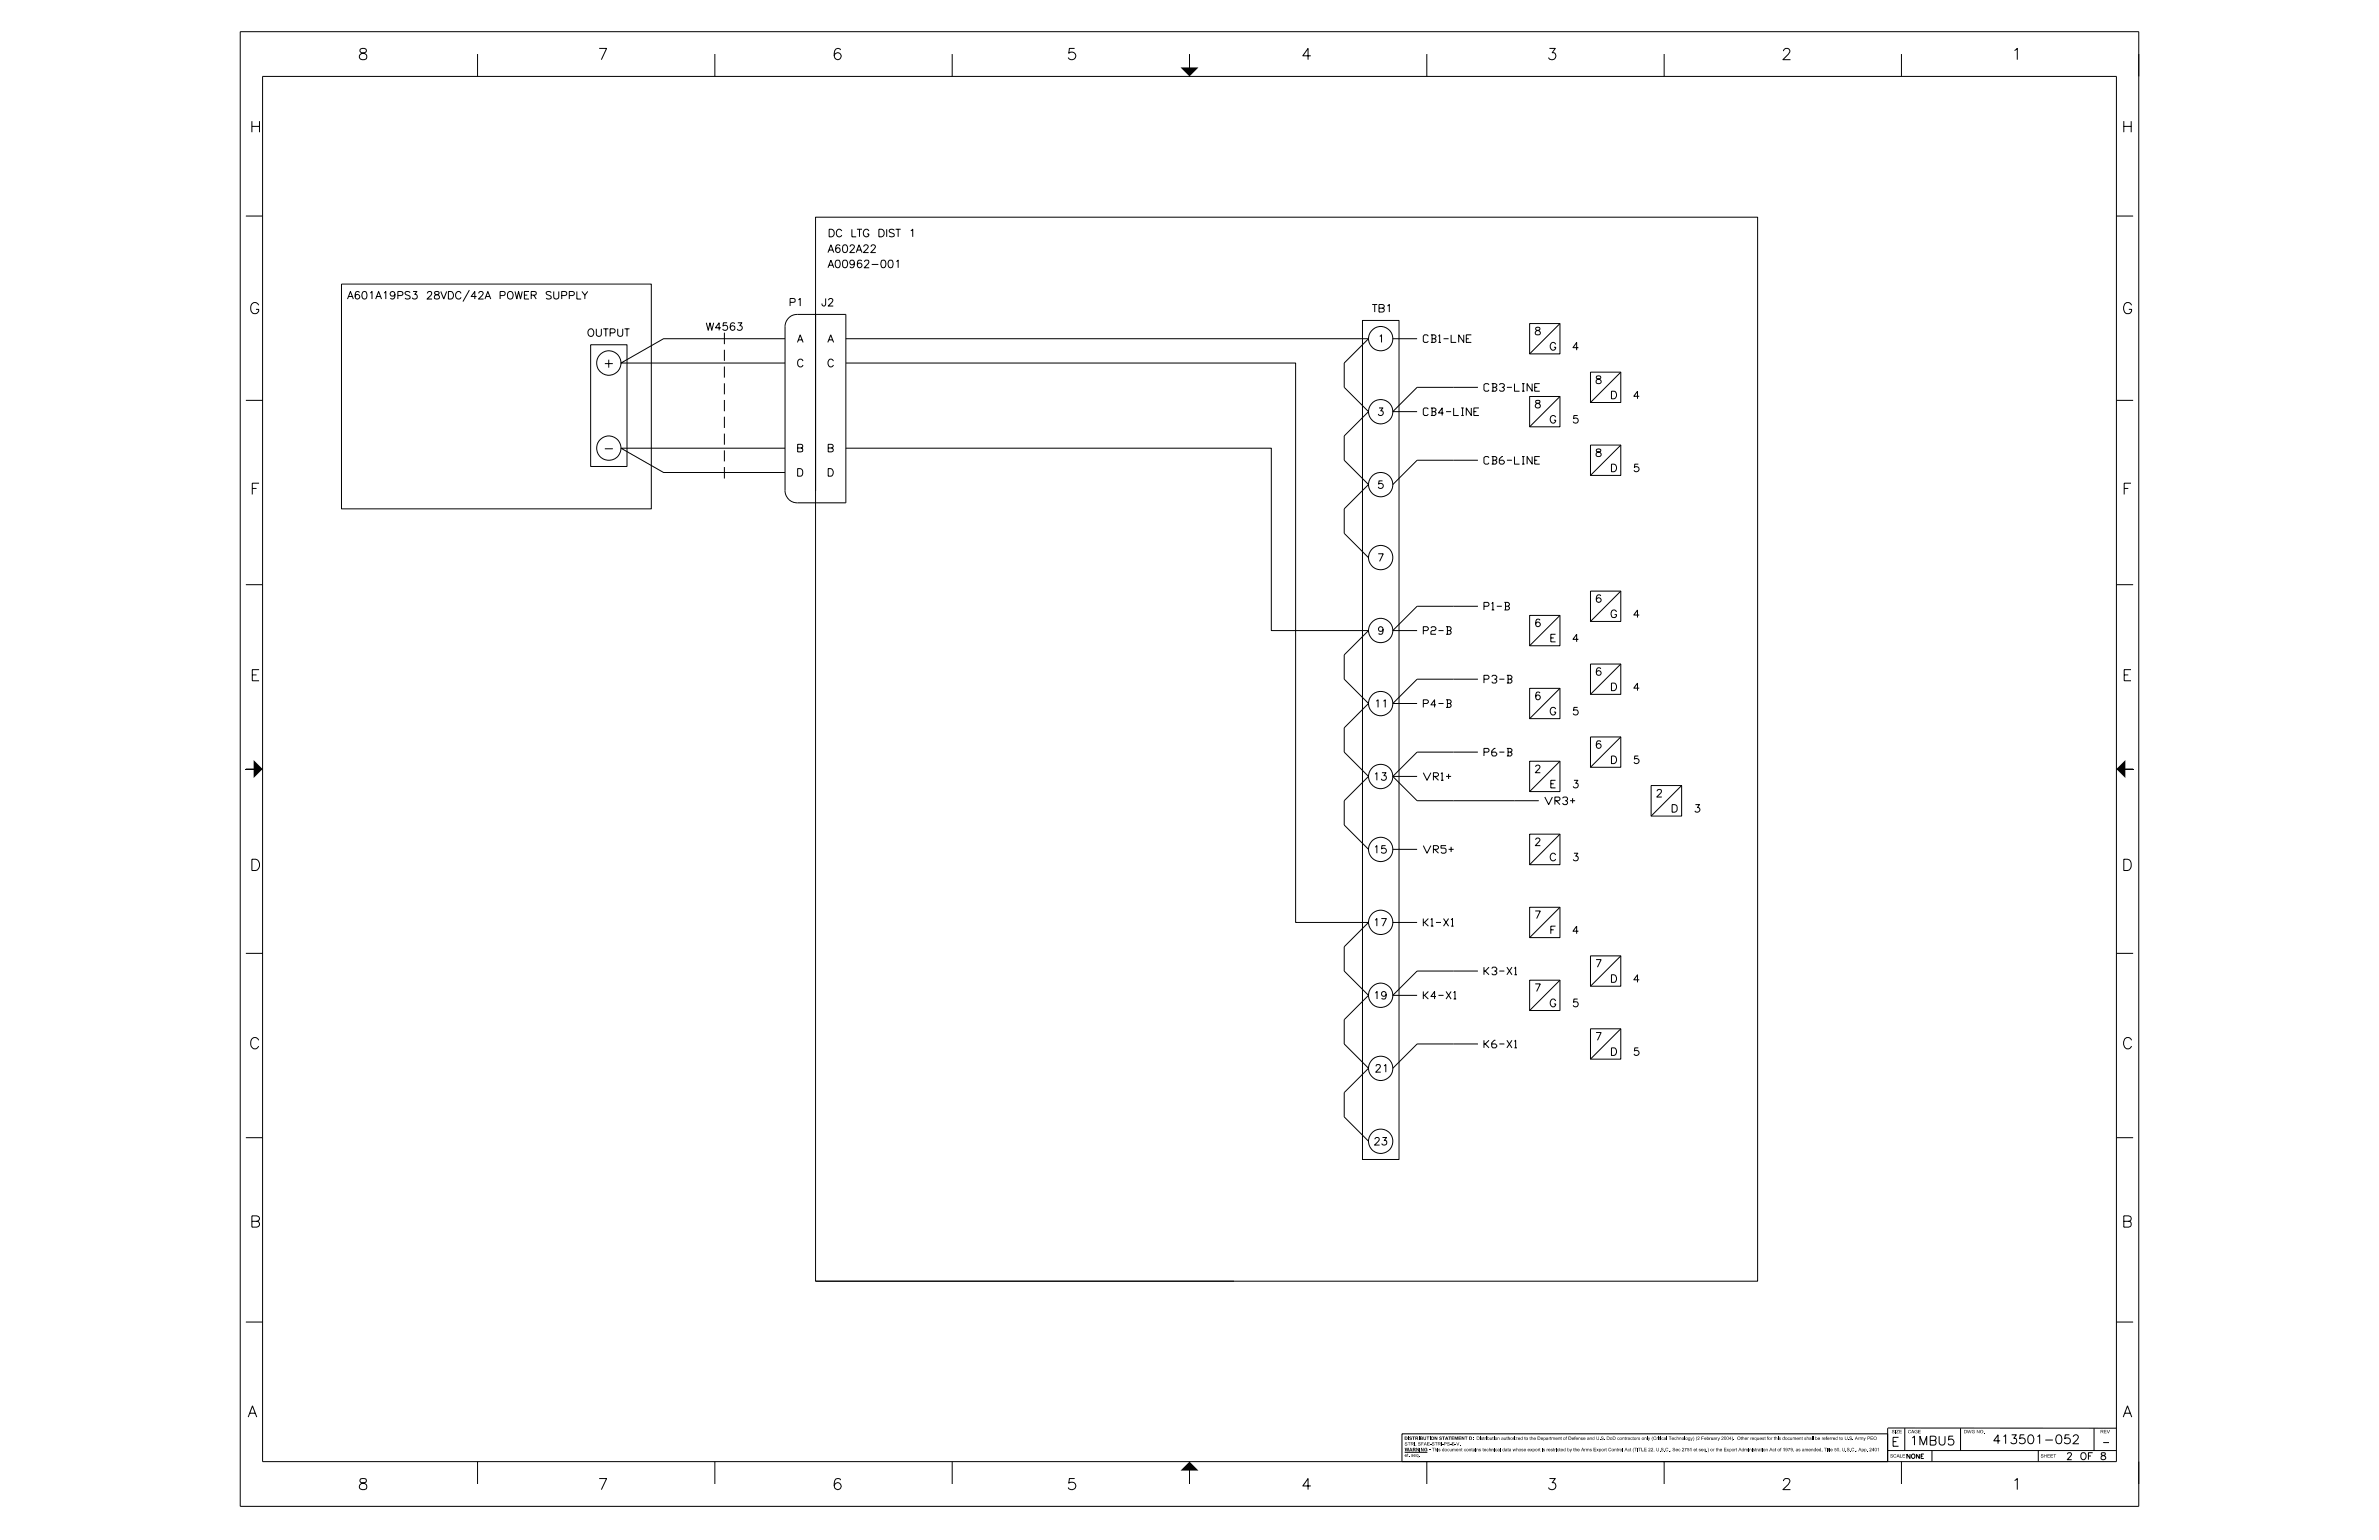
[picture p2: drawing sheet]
<svg xmlns="http://www.w3.org/2000/svg" width="432mm" height="279mm" viewBox="0 0 432 279" stroke-linecap="round" stroke-linejoin="round" font-family="sans-serif">
<defs><g id="words">
<g font-size="2">
<text x="64.9" y="10.8">8</text>
<text x="108.5" y="10.8">7</text>
<text x="151" y="10.8">6</text>
<text x="193.6" y="10.8">5</text>
<text x="236.2" y="10.8">4</text>
<text x="280.8" y="10.8">3</text>
<text x="323.3" y="10.8">2</text>
<text x="365.1" y="10.8">1</text>
<text x="45.3" y="24">H</text>
<text x="385.1" y="24">H</text>
<text x="45.2" y="56.9">G</text>
<text x="385.1" y="56.9">G</text>
<text x="45.4" y="89.7">F</text>
<text x="385.1" y="89.7">F</text>
<text x="45.4" y="123.5">E</text>
<text x="385.1" y="123.5">E</text>
<text x="45.3" y="157.9">D</text>
<text x="385.1" y="157.9">D</text>
<text x="45.2" y="190.3">C</text>
<text x="385.1" y="190.3">C</text>
<text x="45.3" y="222.6">B</text>
<text x="385.1" y="222.6">B</text>
<text x="45" y="257.1">A</text>
<text x="385.3" y="257.1">A</text>
<text x="64.9" y="270.3">8</text>
<text x="108.5" y="270.3">7</text>
<text x="151" y="270.3">6</text>
<text x="193.6" y="270.3">5</text>
<text x="236.2" y="270.3">4</text>
<text x="280.8" y="270.3">3</text>
<text x="323.3" y="270.3">2</text>
<text x="365.1" y="270.3">1</text>
</g>
<g font-size="1.7">
<text x="109.4" y="66.7">+</text>
<text x="109.4" y="82.2">-</text>
</g>
<g font-size="1.6">
<text x="343.3" y="262.4">E</text>
<text x="346.6" y="262.2">1MBU5</text>
<text x="361.6" y="262">413501-052</text>
</g>
<g font-size="1.4">
<text x="150.2" y="45.8">A602A22</text>
<text x="150.2" y="43">DC LTG DIST 1</text>
<text x="150.2" y="48.6">A00962-001</text>
<text x="63" y="54.3">A601A19PS3 28VDC/42A POWER SUPPLY</text>
<text x="128.1" y="59.9">W4563</text>
<text x="143.2" y="55.5">P1</text>
<text x="149.1" y="55.5">J2</text>
<text x="249" y="56.6">TB1</text>
<text x="106.5" y="61">OUTPUT</text>
<text x="144.7" y="62.1">A</text>
<text x="150.2" y="62.1">A</text>
<text x="250" y="62.1">1</text>
<text x="258.3" y="62.1">CB1-LNE</text>
<text x="278.5" y="60.8">8</text>
<text x="281.2" y="63.5">G</text>
<text x="285.3" y="63.5">4</text>
<text x="144.6" y="66.6">C</text>
<text x="150.1" y="66.6">C</text>
<text x="269.4" y="71">CB3-LINE</text>
<text x="289.5" y="69.6">8</text>
<text x="250" y="75.4">3</text>
<text x="258.3" y="75.4">CB4-LINE</text>
<text x="278.5" y="74">8</text>
<text x="281.2" y="76.8">G</text>
<text x="285.4" y="76.8">5</text>
<text x="292.2" y="72.3">D</text>
<text x="296.3" y="72.3">4</text>
<text x="144.5" y="82">B</text>
<text x="150" y="82">B</text>
<text x="289.5" y="82.8">8</text>
<text x="144.5" y="86.4">D</text>
<text x="150" y="86.4">D</text>
<text x="250" y="88.6">5</text>
<text x="269.4" y="84.2">CB6-LINE</text>
<text x="292.2" y="85.6">D</text>
<text x="296.4" y="85.6">5</text>
<text x="250" y="101.9">7</text>
<text x="269.4" y="110.7">P1-B</text>
<text x="289.5" y="109.3">6</text>
<text x="292.2" y="112.1">G</text>
<text x="296.3" y="112.1">4</text>
<text x="250" y="115.1">9</text>
<text x="258.3" y="115.1">P2-B</text>
<text x="281.2" y="116.5">E</text>
<text x="285.3" y="116.5">4</text>
<text x="269.4" y="123.9">P3-B</text>
<text x="292.2" y="125.3">D</text>
<text x="296.3" y="125.3">4</text>
<text x="249.4" y="128.3">11</text>
<text x="258.3" y="128.3">P4-B</text>
<text x="281.2" y="129.7">G</text>
<text x="285.4" y="129.7">5</text>
<text x="269.4" y="137.2">P6-B</text>
<text x="289.5" y="135.8">6</text>
<text x="249.2" y="141.6">13</text>
<text x="258.3" y="141.6">VR1+</text>
<text x="278.5" y="140.2">2</text>
<text x="281.2" y="142.9">E</text>
<text x="285.4" y="142.9">3</text>
<text x="292.2" y="138.5">D</text>
<text x="296.4" y="138.5">5</text>
<text x="280.4" y="146">VR3+</text>
<text x="300.5" y="144.6">2</text>
<text x="303.2" y="147.4">D</text>
<text x="307.4" y="147.4">3</text>
<text x="249.2" y="154.8">15</text>
<text x="258.3" y="154.8">VR5+</text>
<text x="278.5" y="153.4">2</text>
<text x="281.2" y="156.2">C</text>
<text x="285.4" y="156.2">3</text>
<text x="278.5" y="166.7">7</text>
<text x="249.2" y="168">17</text>
<text x="258.3" y="168">K1-X1</text>
<text x="281.2" y="169.4">F</text>
<text x="285.3" y="169.4">4</text>
<text x="269.4" y="176.9">K3-X1</text>
<text x="278.5" y="179.9">7</text>
<text x="289.5" y="175.5">7</text>
<text x="292.2" y="178.2">D</text>
<text x="296.3" y="178.2">4</text>
<text x="249.2" y="181.3">19</text>
<text x="258.3" y="181.3">K4-X1</text>
<text x="281.2" y="182.7">G</text>
<text x="285.4" y="182.7">5</text>
<text x="269.4" y="190.1">K6-X1</text>
<text x="289.5" y="188.7">7</text>
<text x="292.2" y="191.5">D</text>
<text x="296.4" y="191.5">5</text>
<text x="249.5" y="194.5">21</text>
<text x="249.3" y="207.7">23</text>
</g>
<g font-size="1.3">
<text x="381.5" y="262.3">-</text>
<text x="375" y="264.8">2 OF 8</text>
</g>
<text font-size=".8" x="346" y="264.6">NONE</text>
<g font-size=".6">
<text x="254.9" y="261.2">DISTRIBUTION STATEMENT D:Distribution authorized to the Department of Defense and U.S. DoD contractors only (Critical Technology) (2 February 2004).</text>
<text x="254.9" y="262.3">STRI, SFAE-STRI-PS-E-V.</text>
<text x="255" y="263.3">WARNING - This document contains technical data whose export is restricted by the Arms Export Control Act (TITLE 22, U.S.C., Sec 2751 et seq.) or the Export Administration Act of 1979, as amended, Title 50, U.S.C., App. 2401</text>
<text x="315.7" y="261.2">Other request for this document shall be referred to U.S. Army PEO</text>
<text x="343.3" y="260">SIZE</text>
<text x="346.3" y="260">CAGE</text>
<text x="356.4" y="260">DWG NO.</text>
<text x="381.2" y="260">REV</text>
<text x="254.9" y="264.3">et. seq.</text>
<text x="343" y="264.4">SCALE</text>
<text x="370.4" y="264.4">SHEET</text>
</g>
</g></defs>
<g fill="none" stroke="#000" stroke-width=".18">
<path d="M43.6 5.8h344.6v267.5h-344.6zM47.7 13.9h336.4v251.3h-336.4zM86.7 9.8v4.1M129.8 9.8v4.1M172.8 9.8v4.1M215.9 9.8v4.1M259 9.8v4.1M302 9.8v4.1M345.1 9.8v4.1M44.6 39.2h3.1M148 39.4h171v193h-171zM384.1 39.2h3.1"/>
<path d="M62 51.5h56.2v40.8h-56.2zM85.2 52.6l-1.2 2.1M143.2 57.7a2.07 2.07 0 0 1 1.5-.7h8.8v34.2h-8.8a2.23 2.23 0 0 1-2.2-2.2v-29.8l.1-.6zM148 57v32M247.3 58.1h6.6v152.3h-6.6zM277.6 58.7h5.5v5.5h-5.5zM283.1 58.7l-5.5 5.5M44.6 72.6h3.1M107.2 62.5h6.6v22.1h-6.6zM131.5 60.4v2M131.5 63.5v2M131.5 66.5v2"/>
<path d="M131.5 69.5v2M131.5 72.6v2M131.5 75.6v2M131.5 78.7v2M142.5 61.5h-22.1l-7.7 4.4h29.8M153.5 65.9h81.7v101.5h13.2l-4.4 4.4v4.4l4.4 4.4-4.4 4.4v4.4l4.4 4.4-4.4 4.4v4.4l4.4 4.4M153.5 61.5h94.9l-4.4 4.4v4.4l4.4 4.4-4.4 4.4v4.4l4.4 4.4-4.4 4.4v4.5l4.4 4.4M252.8 61.5h4.4M252.8 74.7h4.4M268.3 70.3h-11.1l-4.4 4.4M277.6 71.9h5.5v5.5h-5.5zM283.1 71.9l-5.5 5.5"/>
<path d="M288.7 67.5h5.5v5.5h-5.5zM294.2 67.5l-5.5 5.5M384.1 72.6h3.1M131.5 81.7v2M131.5 84.7v2.1M142.5 81.3h-29.8l7.7 4.4h22.1M153.5 81.3h77.3v33.1h17.6l-4.4 4.4v4.4l4.4 4.4-4.4 4.4v4.5l4.4 4.4-4.4 4.4v4.4l4.4 4.4M268.3 83.5h-11.1l-4.4 4.4M288.7 80.8h5.5v5.5h-5.5zM294.2 80.8l-5.5 5.5M44.6 106.1h3.1M252.8 114.4h4.4"/>
<path d="M268.3 110h-11.1l-4.4 4.4M277.6 111.7h5.5v5.5h-5.5zM279.5 112.5a.39 .39 0 0 0-.6-.1l-.1 .2a.78 .78 0 0 0 .3 1.1 .42 .42 0 0 0 .5-.4 .42 .42 0 0 0-.4-.4 .42 .42 0 0 0-.5 .3M283.1 111.7l-5.5 5.5M288.7 107.2h5.5v5.5h-5.5zM294.2 107.2l-5.5 5.5M384.1 106.1h3.1M44.6 139.5h3.1M252.8 127.6h4.4M268.3 123.2h-11.1l-4.4 4.4M268.3 136.5h-11.1l-4.4 4.4M277.6 124.9h5.5v5.5h-5.5z"/>
<path d="M277.6 138.1h5.5v5.5h-5.5zM279.5 125.8a.39 .39 0 0 0-.6-.2l-.1 .2a.68 .68 0 0 0 .4 1.2 .43 .43 0 0 0 .4-.5 .43 .43 0 0 0-.4-.4 .43 .43 0 0 0-.5 .4M283.1 124.9l-5.5 5.5M283.1 138.1l-5.5 5.5M288.7 120.5h5.5v5.5h-5.5zM288.7 133.7h5.5v5.5h-5.5zM290.5 121.4a.41 .41 0 0 0-.6-.2 .77 .77 0 0 0 .3 1.3 .43 .43 0 0 0 .4-.4 .43 .43 0 0 0-.4-.4 .43 .43 0 0 0-.5 .4M294.2 120.5l-5.5 5.5M294.2 133.7l-5.5 5.5M384.1 139.5h3.1M252.8 140.9l4.4 4.4h22.1M252.8 140.9h4.4"/>
<path d="M252.8 154.1h4.4M277.6 151.3h5.5v5.6h-5.5zM283.1 151.3l-5.5 5.6M299.7 142.5h5.5v5.6h-5.5zM305.2 142.5l-5.5 5.6M44.6 173h3.1M252.8 167.4h4.4M268.3 176.2h-11.1l-4.4 4.4M277.6 164.6h5.5v5.5h-5.5zM277.6 177.8h5.5v5.5h-5.5zM283.1 164.6l-5.5 5.5M283.1 177.8l-5.5 5.5"/>
<path d="M288.7 173.4h5.5v5.5h-5.5zM294.2 173.4l-5.5 5.5M384.1 173h3.1M252.8 180.6h4.4M268.3 189.4h-11.1l-4.4 4.4M288.7 186.7h5.5v5.5h-5.5zM294.2 186.7l-5.5 5.5M44.6 206.4h3.1M384.1 206.4h3.1M44.6 239.9h3.1M148 232.4h76M384.1 239.9h3.1"/>
<path d="M345.7 259.1v4.1M355.8 259.1v4.1M380.1 259.1v4.1M384.1 259.1h-41.4l-.1 6.1M86.7 265.2v4M129.8 265.2v4M172.8 265.2v4M215.9 265.2v4M254.5 260.1h88.1v5.1h-88.1zM255 263.5h4.1M259 265.2v4M302 265.2v4"/>
<path d="M342.6 263.2h41.5M345.1 265.2v4M350.7 263.2v2M370 263.2v2"/>
<circle cx="110.5" cy="65.9" r="2.21"/>
<circle cx="250.6" cy="74.7" r="2.2"/>
<circle cx="250.6" cy="61.4" r="2.2"/>
<circle cx="110.5" cy="81.3" r="2.21"/>
<circle cx="250.6" cy="87.9" r="2.2"/>
<circle cx="250.6" cy="101.2" r="2.2"/>
<circle cx="250.6" cy="114.4" r="2.2"/>
<circle cx="250.6" cy="127.6" r="2.2"/>
<circle cx="250.6" cy="154.1" r="2.2"/>
<circle cx="250.6" cy="140.9" r="2.2"/>
<circle cx="250.6" cy="167.3" r="2.2"/>
<circle cx="250.6" cy="180.6" r="2.2"/>
<circle cx="250.6" cy="193.8" r="2.2"/>
<circle cx="250.6" cy="207.1" r="2.2"/>
</g>
<g fill="#000">
<path d="M214.3 12.2h3.2l-1.6 1.7zM215.8 10.6h.2v1.6h-.2zM44.4 139.5h1.6v.1h-1.6zM385.8 139.5h1.6v.1h-1.6zM46 137.9l1.7 1.6-1.7 1.6zM384.1 139.5l1.7-1.6v3.2zM215.9 265.2l1.6 1.6h-3.2zM215.8 266.8h.2v1.6h-.2z"/>
<path d="M255.5 263.7l.1 .1v.5h-.1z" fill-rule="evenodd"/>
<path d="M315.3 260.9a.31 .31 0 0 0 .6 0 .31 .31 0 0 0-.6 0zM315.4 260.9a.25 .25 0 0 1 .5 0 .25 .25 0 0 1-.5 0z" fill-rule="evenodd"/>
</g>
<use href="#words"/>
</svg>
